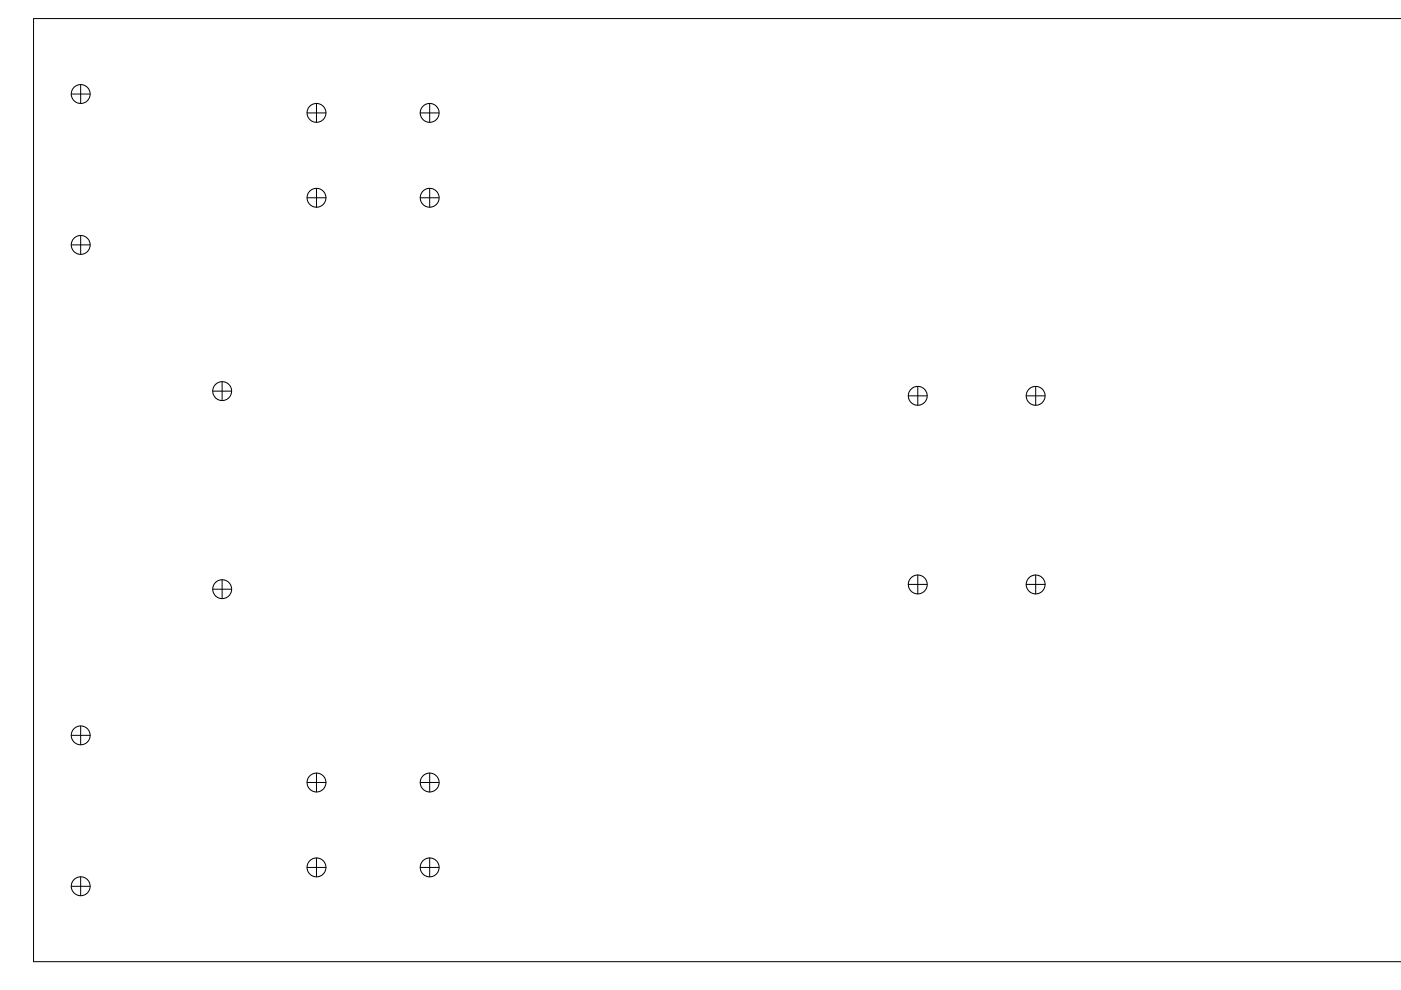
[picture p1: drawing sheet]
<svg xmlns="http://www.w3.org/2000/svg" width="297mm" height="210mm" viewBox="0 0 297 210" stroke-linecap="round" stroke-linejoin="round" font-family="sans-serif">
<g fill="none" stroke="#000" stroke-width=".21">
<path d="M15.1 19.9h4M17.1 17.9v4M297.1 3.9h-290v200h290M65.1 23.9h4M67.1 21.9v4M67.1 39.9v4M89.1 23.9h4M91.1 21.9v4M91.1 39.9v4M15.1 51.9h4M17.1 49.9v4M65.1 41.9h4"/>
<path d="M89.1 41.9h4M45.1 82.9h4M47.1 80.9v4M192.6 83.9h4M194.6 81.9v4M217.6 83.9h4M219.6 81.9v4M45.1 124.9h4M47.1 122.9v4M192.6 123.9h4M194.6 121.9v4M217.6 123.9h4"/>
<path d="M219.6 121.9v4M15.1 155.9h4M17.1 153.9v4M65.1 165.9h4M67.1 163.9v4M89.1 165.9h4M91.1 163.9v4M15.1 187.9h4M17.1 185.9v4M65.1 183.9h4M67.1 181.9v4M89.1 183.9h4"/>
<path d="M91.1 181.9v4"/>
<circle cx="17.1" cy="19.9" r="2"/>
<circle cx="67.1" cy="23.9" r="2"/>
<circle cx="91.1" cy="23.9" r="2"/>
<circle cx="17.1" cy="51.9" r="2"/>
<circle cx="67.1" cy="41.9" r="2"/>
<circle cx="91.1" cy="41.9" r="2"/>
<circle cx="47.1" cy="82.9" r="2"/>
<circle cx="194.6" cy="83.9" r="2"/>
<circle cx="219.6" cy="83.9" r="2"/>
<circle cx="47.1" cy="124.9" r="2"/>
<circle cx="194.6" cy="123.9" r="1.99"/>
<circle cx="219.6" cy="123.9" r="1.99"/>
<circle cx="17.1" cy="155.9" r="2"/>
<circle cx="67.1" cy="165.9" r="2"/>
<circle cx="91.1" cy="165.9" r="1.99"/>
<circle cx="17.1" cy="187.9" r="2"/>
<circle cx="67.1" cy="183.9" r="2"/>
<circle cx="91.1" cy="183.9" r="2"/>
</g>
</svg>
